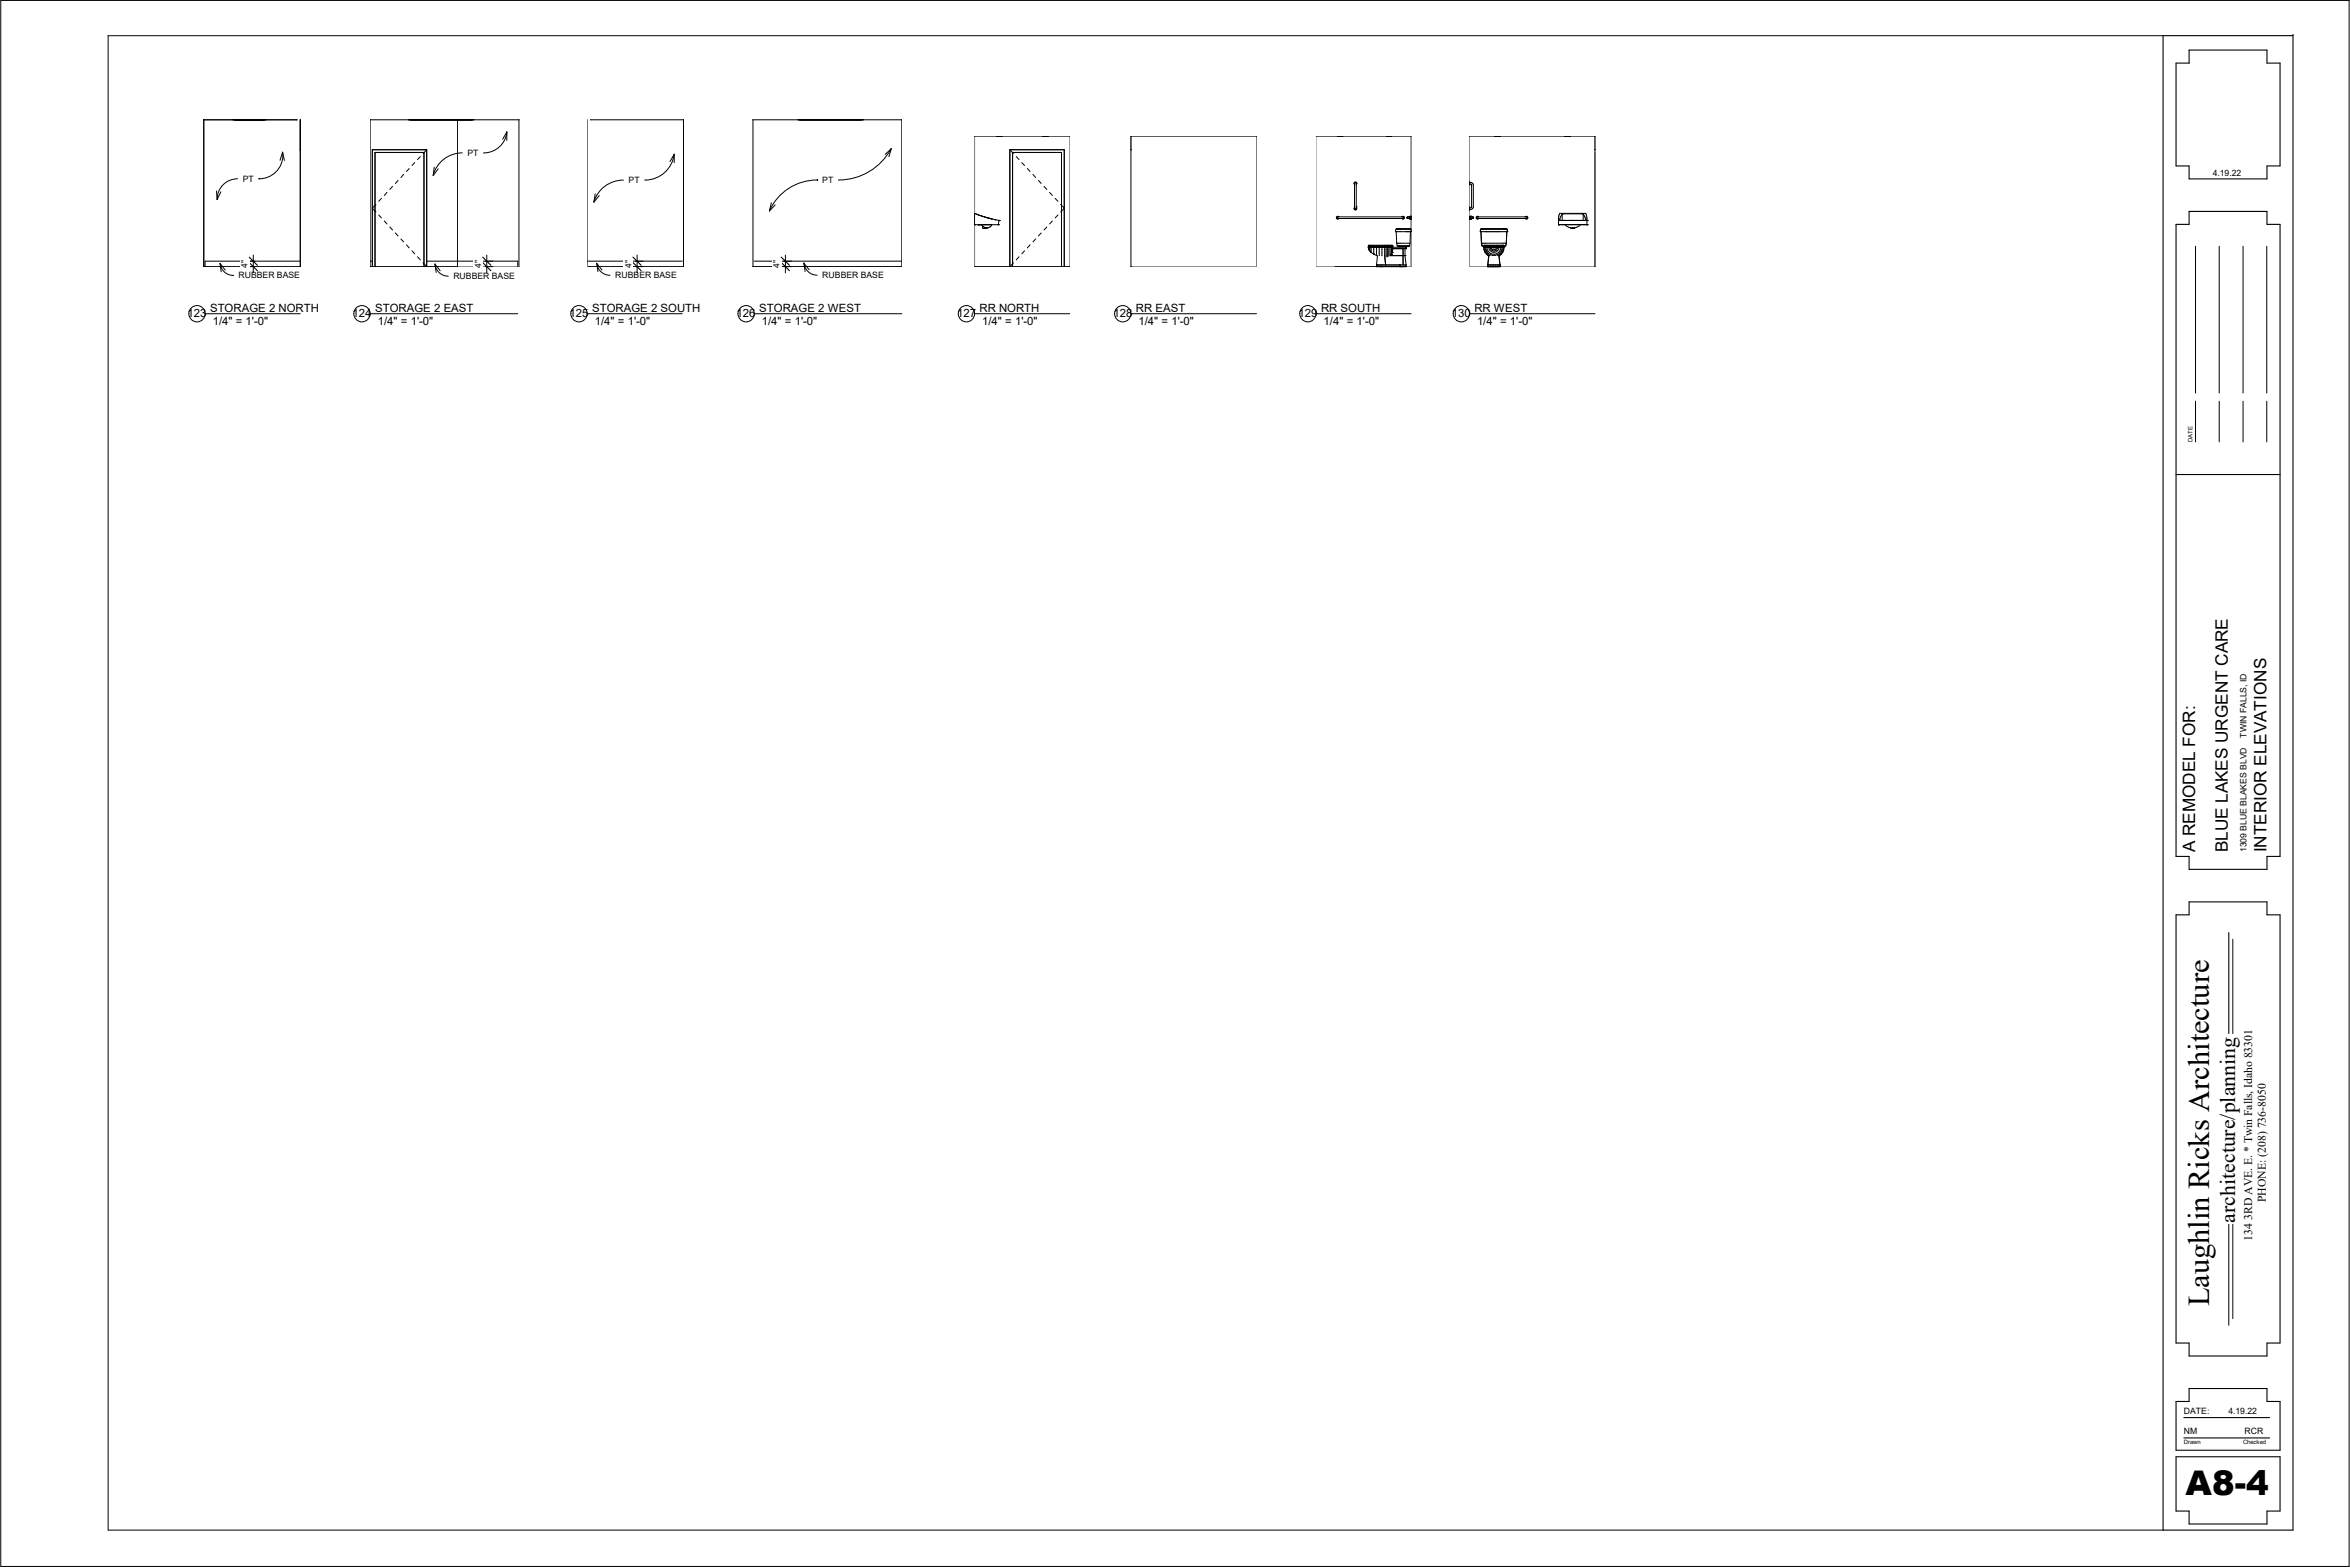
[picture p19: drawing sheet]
<svg xmlns="http://www.w3.org/2000/svg" width="914mm" height="610mm" viewBox="0 0 914 610" stroke-linecap="round" stroke-linejoin="round" font-family="sans-serif">
<defs><g id="words">
<g font-size="13.2">
<text x="850.4" y="581.7">A8</text>
<text x="869.5" y="581.7">-</text>
<text x="874" y="581.7">4</text>
</g>
<text font-size="11.8" x="859.6" y="508.3" transform="rotate(-90 859.6 508.3)">Laughlin Ricks Architecture</text>
<text font-size="8.4" x="869.7" y="475.7" transform="rotate(-90 869.7 475.7)">architecture/planning</text>
<g font-size="6.7">
<text x="854.2" y="331.6" transform="rotate(-90 854.2 331.6)">A REMODEL FOR:</text>
<text x="866.9" y="331.6" transform="rotate(-90 866.9 331.6)">BLUE LAKES URGENT CARE</text>
<text x="882" y="331.6" transform="rotate(-90 882 331.6)">INTERIOR ELEVATIONS</text>
</g>
<g font-size="4.6">
<text x="881.7" y="467.7" transform="rotate(-90 881.7 467.7)">PHONE: (208) 736-8050</text>
<text x="876.3" y="482.6" transform="rotate(-90 876.3 482.6)">134 3RD AVE. E. * Twin Falls, Idaho 83301</text>
</g>
<g font-size="4.4">
<text x="73" y="123.4">123</text>
<text x="81.7" y="121.2">STORAGE 2 NORTH</text>
<text x="137.2" y="123.4">124</text>
<text x="146" y="121.2">STORAGE 2 EAST</text>
<text x="221.7" y="123.4">125</text>
<text x="230.4" y="121.2">STORAGE 2 SOUTH</text>
<text x="286.6" y="123.4">126</text>
<text x="295.4" y="121.2">STORAGE 2 WEST</text>
<text x="372.4" y="123.4">127</text>
<text x="381.2" y="121.2">RR NORTH</text>
<text x="433.2" y="123.4">128</text>
<text x="442" y="121.2">RR EAST</text>
<text x="505.2" y="123.4">129</text>
<text x="514" y="121.2">RR SOUTH</text>
<text x="564.9" y="123.4">130</text>
<text x="573.7" y="121.2">RR WEST</text>
<text x="82.8" y="126.3">1/4&quot; = 1'-0&quot;</text>
<text x="147" y="126.3">1/4&quot; = 1'-0&quot;</text>
<text x="231.4" y="126.3">1/4&quot; = 1'-0&quot;</text>
<text x="296.4" y="126.3">1/4&quot; = 1'-0&quot;</text>
<text x="382.1" y="126.3">1/4&quot; = 1'-0&quot;</text>
<text x="443" y="126.3">1/4&quot; = 1'-0&quot;</text>
<text x="515" y="126.3">1/4&quot; = 1'-0&quot;</text>
<text x="574.7" y="126.3">1/4&quot; = 1'-0&quot;</text>
</g>
<g font-size="3.4">
<text x="181.9" y="60.6">PT</text>
<text x="94.4" y="70.7">PT</text>
<text x="244.6" y="71.2">PT</text>
<text x="320" y="71.2">PT</text>
<text x="861" y="68.5">4.19.22</text>
<text x="92.8" y="108.3">RUBBER BASE</text>
<text x="176.4" y="108.6">RUBBER BASE</text>
<text x="239.4" y="108.2">RUBBER BASE</text>
<text x="320" y="108.2">RUBBER BASE</text>
<text x="874.2" y="287" transform="rotate(-90 874.2 287)">TWIN FALLS, ID</text>
<text x="874.2" y="331.6" transform="rotate(-90 874.2 331.6)">1309 BLUE BLAKES BLVD</text>
<text x="849.8" y="550.2">DATE:</text>
<text x="867.1" y="550.2">4.19.22</text>
<text x="849.8" y="558">NM</text>
<text x="873.4" y="558">RCR</text>
</g>
<g font-size="3.3">
<text x="96.4" y="104.2" transform="rotate(-90 96.4 104.2)">4&quot;</text>
<text x="187.2" y="104.2" transform="rotate(-90 187.2 104.2)">4&quot;</text>
<text x="245.7" y="104.2" transform="rotate(-90 245.7 104.2)">4&quot;</text>
<text x="303.4" y="104.2" transform="rotate(-90 303.4 104.2)">4&quot;</text>
</g>
<g font-size="2.3">
<text x="853.1" y="172" transform="rotate(-90 853.1 172)">DATE</text>
<text x="849.8" y="561.8">Drawn</text>
<text x="872.8" y="561.8">Checked</text>
</g>
</g></defs>
<g fill="none" stroke="#7e7e7e" stroke-width=".39">
<path d="M178 46.6v57.1h24M228.5 46.6v57.1M379.2 52.9v50.8M416.2 52.9v50.8M440.1 53v5.3M488.9 52.9v50.8h-48.8M512.1 52.9v50.8M549.1 52.9v50.8M571.8 52.9v50.8M620.6 59.3v44.4h-48.8M620.6 53v5.3M79.3 103.7h3.1"/>
<path d="M228.5 103.7h.1M293 103.7h57.9M379.2 103.7h.1M416.2 103.7h.1M512.1 103.7h.1M512.1 103.7h7.4M540.6 103.7h8.5M571.8 103.7h.1"/>
</g>
<g fill="none" stroke="#000" stroke-width=".39">
<path d="M79.3 46.6v57.1M90.8 46.6h12.7M90.8 46.6h.1M103.5 46.6h.1M116.8 58.3h.1M116.8 46.6v57.1M159 46.6h.1M166 58.3h-21.1v45.4M166 58.3v45.4l-1.4-1.5M166 58.3l-1.4 1.4M178 46.6v57.1h-34M184.4 46.6h.1"/>
<path d="M228.5 46.6v57.1h37.5M229.8 46.6h36.2v57.1M229.8 46.6h.1M310.6 46.6h.1M336 46.6h.1M379.2 52.9v.1M379.2 53h37M387.8 53h.1M392.9 58.3h21.2v45.4M392.9 58.3v45.4l1.4-1.5M392.9 58.3l1.4 1.4M416.2 52.9v.1"/>
<path d="M440.1 58.3h.1M488.9 53h-48.8v50.7M488.9 52.9v.1M512.1 53h37M512.1 52.9v.1M549.1 52.9v.1M571.8 53h48.8v50.7M571.8 52.9v.1M620.6 58.3h.1M146.3 79.5l-1.4 1.5 1.4 1.5M148.4 77.2l-1 1.1M150.6 74.8l-1.1 1.2"/>
<path d="M152.7 72.5l-1 1.2M154.9 70.2l-1.1 1.2M157.1 67.9l-1.1 1.1M159.2 65.6l-1 1.1M161.4 63.2l-1.1 1.2M163.5 60.9l-1 1.2M395.4 60.9l1.1 1.2M397.6 63.2l1.1 1.2M399.8 65.6l1 1.1M401.9 67.9l1.1 1.1M404.1 70.2l1 1.2M406.2 72.5l1.1 1.2"/>
<path d="M408.4 74.8l1.1 1.2M410.5 77.2l1.1 1.1M412.7 79.5l1.4 1.5-1.4 1.5M527 71.8a.53 .53 0 0 1 0-.8 .53 .53 0 0 1 .8 0 .53 .53 0 0 1-.1 .8M527.1 71.1l.5-.1 .1 .3v9.9l-.3 .2-.3-.2zM527.7 71.3h.1M571.8 70.8l.1 1.1zM571.9 71l1 .3 .4 .7-.1 8.8-.5 .6h-.8M571.9 71.7l.7 .3v8.5l-.7 .3M147.4 83.7l1 1.1M149.5 86l1.1 1.1M151.7 88.3l1 1.2"/>
<path d="M153.8 90.6l1.1 1.2M156 93l1.1 1.1M158.2 95.3l1 1.1M160.3 97.6l1.1 1.2M162.5 99.9l1 1.2M379.2 87.4h.1M379.2 87.4h9.3M379.2 83l5.4 1.8 4.1 1M379.2 83v4.4M379.2 83l1.5 .6M379.3 87.4h.1M380.2 83.4l.6 .2"/>
<path d="M380.6 87.4h.1M380.7 83.6l2.5 .8M381.2 87.4h.1M381.5 83.9l.6 .2M381.9 87.4l.5 .7M382.4 88.1h.1M382.4 88l1.6 .8h-1.6zM382.8 84.3l3.4 .9M384.1 84.7l.7 .2M384.3 88.6h.1M384.3 88.6l-.3 .1M385.5 85l.6 .2"/>
<path d="M386 87.4l-.7 .8-1 .4M386.8 85.4l.7 .1M388.4 87.4h.1M388.5 87.4h.1M388.7 85.8h.1M388.7 85.8l-.2 1.6M396.5 99.9l-1.1 1.2M398.7 97.6l-1.1 1.2M400.8 95.3l-1 1.1M403 93l-1.1 1.1M405.1 90.6l-1 1.2M407.3 88.3l-1.1 1.2"/>
<path d="M409.5 86l-1.1 1.1M411.6 83.7l-1.1 1.1M520.2 84.8l.2 .2h25.5M520.9 84.4a.52 .52 0 0 0-.8-.1 .52 .52 0 0 0 0 .8 .52 .52 0 0 0 .8-.1M527 81.1h.1M527 80.7a.53 .53 0 0 0 0 .8 .53 .53 0 0 0 .8 0 .53 .53 0 0 0-.1-.8M527.7 80.5h.1M532.4 95.7l.2-.3h9.2l.2 .3M532.4 95.7h9.6M532.4 95.7v.4h9.6v-.4M532.7 97.2l.3 .5M532.7 96.2v1"/>
<path d="M532.8 95.4l-.1 .7M533 97.7l.5 .5M533 96.2v1.5M533.1 95.4l-.1 .7M533.5 98.2l1 .7M533.5 96.2v2M533.6 95.4l-.1 .7M534.5 98.9h.1M534.5 98.9l1.1 .5M534.5 96.2v2.7M534.6 95.4l-.1 .7M535.6 99.4l.4 .2"/>
<path d="M535.6 96.2v3.2M535.6 95.4v.7M536 99.5l-.4 3.6M536.7 96.2v3.2M536.7 95.4v.7M537.7 96.2v3.3M537.8 95.4l-.1 .7M538.8 95.4v.7M538.8 96.2l.4 6.9-.3-3.1M539.3 95.4v.7M539.3 96.2v3.8M539.8 95.4v.7"/>
<path d="M539.8 96.2v3.7M540.3 95.4l.1 .7M540.4 96.2v3.5M540.8 95.4l.1 .7M540.9 96.2v3.3M540.9 99.4h5.8M541.3 95.4l.1 .7M541.4 98.9h.1M541.4 96.7h5.8v-.5h-14.8l.3 1M541.4 96.2v2.7M541.4 98.9l-.4 .5M541.6 95.4l.1 .7"/>
<path d="M541.7 98.2h.1M541.7 98.2l-.3 .7M541.7 96.7v1.5M542 96.7l-.3 1.5M543.1 89.3l-.1 .7M543.1 90.1h.1M543.2 89.1h5.7l.2 1h-6M543.3 90.1l.2 4.5M543.5 94.6l.2 .9M543.5 94.6h5.1M543.7 95.5v.2M543.7 95.5h4.7"/>
<path d="M543.9 95.8h.1M544.2 95.9h.1M545.5 84.4a.52 .52 0 0 1 .8-.1 .52 .52 0 0 1 0 .8 .52 .52 0 0 1-.8-.1M545.9 84.4h.1M545.9 85h.1M545.9 84.4h-25.5l-.2 .2M545.9 84.4l.3 .2M545.9 96.7v6.4M546.2 84.8l-.3 .2M546.7 99.4h.1M546.7 99.4l.4 3.7M546.7 96.7v2.7"/>
<path d="M547.4 84.8h.1M547.4 84.7v.1M547.5 84.9l.1 .1M547.7 85h1M548.4 95.5l-.5 .4h-3.8M548.6 94.6l-.2 .9M548.7 84.2h.1M548.7 85.2h.1M548.7 84.2h.4v1h-.4M548.7 84.4h-1l-.2 .3M548.7 84.2v1M548.8 90.1l-.2 4.5"/>
<path d="M571.8 80.6l.1 1.1zM572.1 84.2h.1M572.1 85.2h.1M572.1 84.4l1.2 .1M572.1 84.2h-.3v1h.3M572.1 84.2v1M573.4 84.6l-.3 .4h-1M574.6 84.6l.2-.2h19.2l.3 .2M574.6 84.8l.2 .2h19.2l.3-.2M575.3 84.4a.52 .52 0 0 0-.8-.1 .52 .52 0 0 0 0 .8 .52 .52 0 0 0 .8-.1M576 90.1h.1M576.2 90.1l.3 4.5"/>
<path d="M576.5 94.6h9.6M576.5 94.6l.2 .9M576.7 95.5l.6 .4M576.7 95.5h.7M577.3 95.7h8M577.3 95.7l.1-.3h7.7l.2 .3M577.3 96.2h8a3.9 3.9 0 0 1-2 3.4l.3 3.5M577.3 95.7v.4h8v-.4M577.3 96.2a3.9 3.9 0 0 0 2 3.4l-.4 3.5M577.4 96.2a3.9 3.9 0 0 0 1.9 3.3M577.5 95.4l-.1 .3M577.7 96.2a3.4 3.4 0 0 0 2.1 3.2"/>
<path d="M577.8 95.4l-.1 .7M578.1 96.2a3.2 3.2 0 0 0 3.2 3.2 3.2 3.2 0 0 0 3.2-3.2M578.2 95.4l-.1 .7M578.6 96.2a2.71 2.71 0 0 0 2.7 2.7 2.71 2.71 0 0 0 2.7-2.7M578.7 95.4l-.1 .7M579.3 99.5l-.4 3.6M579.3 96.2a1.99 1.99 0 0 0 2 2 1.99 1.99 0 0 0 2-2M579.4 95.4l-.1 .7M579.8 96.2a1.44 1.44 0 0 0 1.5 1.5 1.44 1.44 0 0 0 1.4-1.5M579.9 95.4l-.1 .7M580.3 96.2a.99 .99 0 0 0 1 1 .99 .99 0 0 0 1-1M580.3 95.4v.7"/>
<path d="M581 95.4v.7M581 96.2l.3 .3 .2-.3M581.5 95.4v.7M582.2 95.4l.1 .7M582.6 95.4l.1 .7M583.1 95.4l.2 .7M583.9 95.4l.1 .7M584.4 95.4l.1 .7M584.8 95.4l.1 .7M584.9 96.2a3.6 3.6 0 0 1-2.2 3.2M585 95.4l.1 .7M585.1 96.2a3.7 3.7 0 0 1-1.8 3.3l.3 3.6"/>
<path d="M585.2 95.5h.7M585.3 95.9h.1M585.4 95.9h.1M585.9 95.5l-.5 .4M586.1 94.6l-.2 .9M586.3 90.1l-.2 4.5M586.4 90.1h.1M586.5 90.1h.1M586.5 90.1h-.1M586.5 90.1l-.1-1h-10.2l-.2 .9 10.4 .1M593.6 84.4a.52 .52 0 0 1 .7-.1 .52 .52 0 0 1 0 .8 .52 .52 0 0 1-.7-.1M606.4 87.4h.1"/>
<path d="M606.4 85.8h.1M606.4 87.4h11.1M606.4 87.4v-2.6l.4-1.8h10.3l.4 1.8v2.6M606.9 85.6h.1M606.9 85.6h10M607.9 83.3l-1 2M607.9 83.3h8.1M607.9 83.3v2.5M608.7 85.8h.1M608.9 87.4l1.4 1 .9 .2M611.2 88.6v.2h1.5v-.2M611.2 88.6h1.5"/>
<path d="M615 87.4l-1.4 1-.9 .2M615.2 85.8h.1M615.8 85.8h.1M616 83.3l1 2.1M616 83.3v2.5M617 85.6h-.1M617 85.6h.1M617.5 85.8h.1M617.5 87.4h.1M79.3 103.7h.1M79.3 103.7h37.6M85.6 102.4a5.2 5.2 0 0 0 5.2 4.7"/>
<path d="M87.6 105.1l-2-2.6 .5 3.2M116.8 101.6h-37v2.1M144 103.7h.1M144 103.7v-57.1h57.9v57.1M144 101.6h.9M145.9 103.7v-44.4h19.1v44.4M166 101.6h35.5v2.1M201.9 103.7h.1M228.5 101.6h37M293 103.7h.1M293 103.7h57.9M293 103.7v-57.1h57.9v57.1"/>
<path d="M293.5 101.6h57.4M379.2 103.7h37.1M394 103.7v-44.4h19v44.4M440.1 103.7h.1M535.6 103.1h11.5M535.6 103.1l-.1 .6M544.7 103.1v.6M547.1 103.1l.1 .6h-27.7M578.9 103.1l-.1 .6h4.9l-.1-.6M578.9 103.1h4.7M620.6 103.7h.1"/>
</g>
<path d="M79.3 46.6h11.5M79.3 46.6h.1M90.8 46.6h.1M103.5 46.6h.1M103.5 46.6h12M115.5 46.6h.1M116.8 46.6l.1 11.7" fill="none" stroke="#000" stroke-width=".55"/>
<path d="M92.8 105.3h24v3.8h-24z" fill="#fff"/>
<path d="M98.6 99.2v6.9M96.2 103.7h3M96.2 101.6h3" fill="none" stroke="#000" stroke-width=".39"/>
<path d="M97 102.2l3.2 3.1M97 100l3.2 3.2" fill="none" stroke="#000" stroke-width=".42"/>
<path d="M93.3 101.1h3.8v3.1h-3.8z" fill="#fff"/>
<path d="M110 59.2a9.2 9.2 0 0 1-9.2 10.4M84.2 74.3l.3 3.3 1.4-3M92.5 69.6a7.9 7.9 0 0 0-8 8M109 62.4l.9-3.2 .8 3.2" fill="none" stroke="#000" stroke-width=".39"/>
<path d="M94.4 67.6h4.3v3.9h-4.3z" fill="#fff"/>
<path d="M169.2 102.7a5.2 5.2 0 0 0 5.2 4.7M169.2 102.7l2.1 2.6M169.2 102.7l.5 3.3" fill="none" stroke="#000" stroke-width=".39"/>
<path d="M176.4 105.5h24v3.9h-24z" fill="#fff"/>
<path d="M189.4 99.2v6.9M188.8 101.6h3M188.8 103.7h3" fill="none" stroke="#000" stroke-width=".39"/>
<path d="M187.8 100l3.2 3.2M187.8 102.2l3.2 3.1" fill="none" stroke="#000" stroke-width=".42"/>
<path d="M184.1 101.1h3.9v3.1h-3.9z" fill="#fff"/>
<path d="M179.9 59.5a11.7 11.7 0 0 0-11.4 8.7M188.2 59.5h.1M197.2 51.3a9 9 0 0 1-8.9 8.2M197.2 51.3v3.3M197.2 51.3l-1.6 2.9M169 65l-.4 3.3 1.9-2.6" fill="none" stroke="#000" stroke-width=".39"/>
<path d="M181.9 57.6h4.2v3.8h-4.2z" fill="#fff"/>
<path d="M232.2 102.4a5.2 5.2 0 0 0 5.2 4.7M232.2 102.4l2 2.6M232.2 102.4l.5 3.3" fill="none" stroke="#000" stroke-width=".39"/>
<path d="M239.4 105.2h24v3.9h-24z" fill="#fff"/>
<path d="M247.9 99.2v6.9M247.2 101.6h3.1M247.2 103.7h3.1" fill="none" stroke="#000" stroke-width=".39"/>
<path d="M246.3 100l3.2 3.2M246.3 102.2l3.2 3.1" fill="none" stroke="#000" stroke-width=".42"/>
<path d="M242.6 101.1h3.8v3.1h-3.8z" fill="#fff"/>
<path d="M262.3 60a11.5 11.5 0 0 1-11.3 10.1M262.3 60v3.3M262.3 60l-1.6 2.9M231.6 75.4l-.5 3.2 2.1-2.5M242.6 70.1a12 12 0 0 0-11.5 8.5M250.9 70.1h.1" fill="none" stroke="#000" stroke-width=".39"/>
<path d="M244.6 68.2h4.3v3.8h-4.3z" fill="#fff"/>
<path d="M312.8 102.3a5.2 5.2 0 0 0 5.2 4.8M312.8 102.4l2 2.5M312.8 102.4l.5 3.2" fill="none" stroke="#000" stroke-width=".39"/>
<path d="M320 105.2h23.9v3.8h-23.9z" fill="#fff"/>
<path d="M305.6 99.2v6.9M304.9 101.6h3.1M304.9 103.7h3.1" fill="none" stroke="#000" stroke-width=".39"/>
<path d="M304 100l3.2 3.2M304 102.2l3.2 3.1" fill="none" stroke="#000" stroke-width=".42"/>
<path d="M300.3 101.1h3.8v3.1h-3.8z" fill="#fff"/>
<path d="M346.8 57.7a23.3 23.3 0 0 1-20.5 12.4M346.8 57.8l-.9 3.2M346.8 57.8l-2.4 2.3M300.1 78.9l-.7 3.2 2.2-2.4M318 70h.2a20.3 20.3 0 0 0-18.8 12" fill="none" stroke="#000" stroke-width=".39"/>
<path d="M320 68.2h4.2v3.8h-4.2z" fill="#fff"/>
<g fill="none" stroke="#000" stroke-width=".39">
<path d="M.3 .2h913.8v609.2h-913.8zM841.7 13.9h-799.6v581.3h799.6M854.3 95.8v57.1M863.5 95.8v57.1M872.8 95.8v57.1M882 95.8v57.1M854.3 156.1v15.8M863.5 156.1v15.8M872.8 156.1v15.8M882 156.1v15.8M868.8 365.4v36.7M867.2 476.3v39.3"/>
<path d="M868.8 476.3v36.7"/>
</g>
<path d="M851.8 19.5h30.3v5.1l5.1-.1v40.1h-5.1v5h-30.3v-5h-5.1v-40h5.1zM892.2 13.4v581.8h-50.5v-581.3h50.5M846.7 87.3h5.1v-5h30.3v5h5.1v245.9h-5.1v5h-30.3v-5h-5.1zM846.7 184.6h40.5M846.7 355.9h5.1v-5h30.3v5h5.1v166.6h-5.1v5h-30.3v-5h-5.1zM867.2 362.8v39.3M846.7 545.2h5.1v-5h30.3v5h5.1v19h-40.5zM849.8 551.5h33.3M849.8 559.4h33.3M846.7 566.7h40.5v21.1h-5.1v5.1h-30.3v-5.1h-5.1z" fill="none" stroke="#000" stroke-width=".42"/>
<g fill="#fff">
<path d="M851 165.9h2.7v6.1h-2.7z"/>
<path d="M849.8 559.7h6.5v2.6h-6.5z"/>
<path d="M849.8 547.1h9.9v3.9h-9.9z"/>
<path d="M872.8 559.7h8.9v2.6h-8.9z"/>
<path d="M860.9 240.5h7.4v91.1h-7.4z"/>
<path d="M871 262h3.9v69.6h-3.9z"/>
<path d="M850.4 567.1h19.1v18.7h-19.1z"/>
<path d="M869.5 567.1h4.5v18.7h-4.5z"/>
<path d="M874 567.1h8.7v18.7h-8.7z"/>
<path d="M849.8 554.9h5.2v3.9h-5.2z"/>
<path d="M876 256h7.4v75.6h-7.4z"/>
<path d="M873.4 554.9h7.3v3.9h-7.3z"/>
<path d="M867.1 547.1h11.1v3.9h-11.1z"/>
<path d="M848.2 274.5h7.4v57.1h-7.4z"/>
<path d="M861 65.5h11.1v3.8h-11.1z"/>
</g>
<g fill="none" stroke="#000" stroke-width=".39">
<path d="M79.8 122h37M144 122h57.5M228.5 122h37M293.5 122h57.4M379.2 122h37M440.1 122h48.8M512.1 122h37M571.8 122h48.8"/>
<circle cx="76.7" cy="122" r="3.2"/>
<circle cx="140.8" cy="122" r="3.2"/>
<circle cx="225.3" cy="122" r="3.2"/>
<circle cx="290.3" cy="122" r="3.2"/>
<circle cx="376" cy="122" r="3.2"/>
<circle cx="436.9" cy="122" r="3.2"/>
<circle cx="508.9" cy="122" r="3.2"/>
<circle cx="568.6" cy="122" r="3.2"/>
</g>
<use href="#words"/>
</svg>
